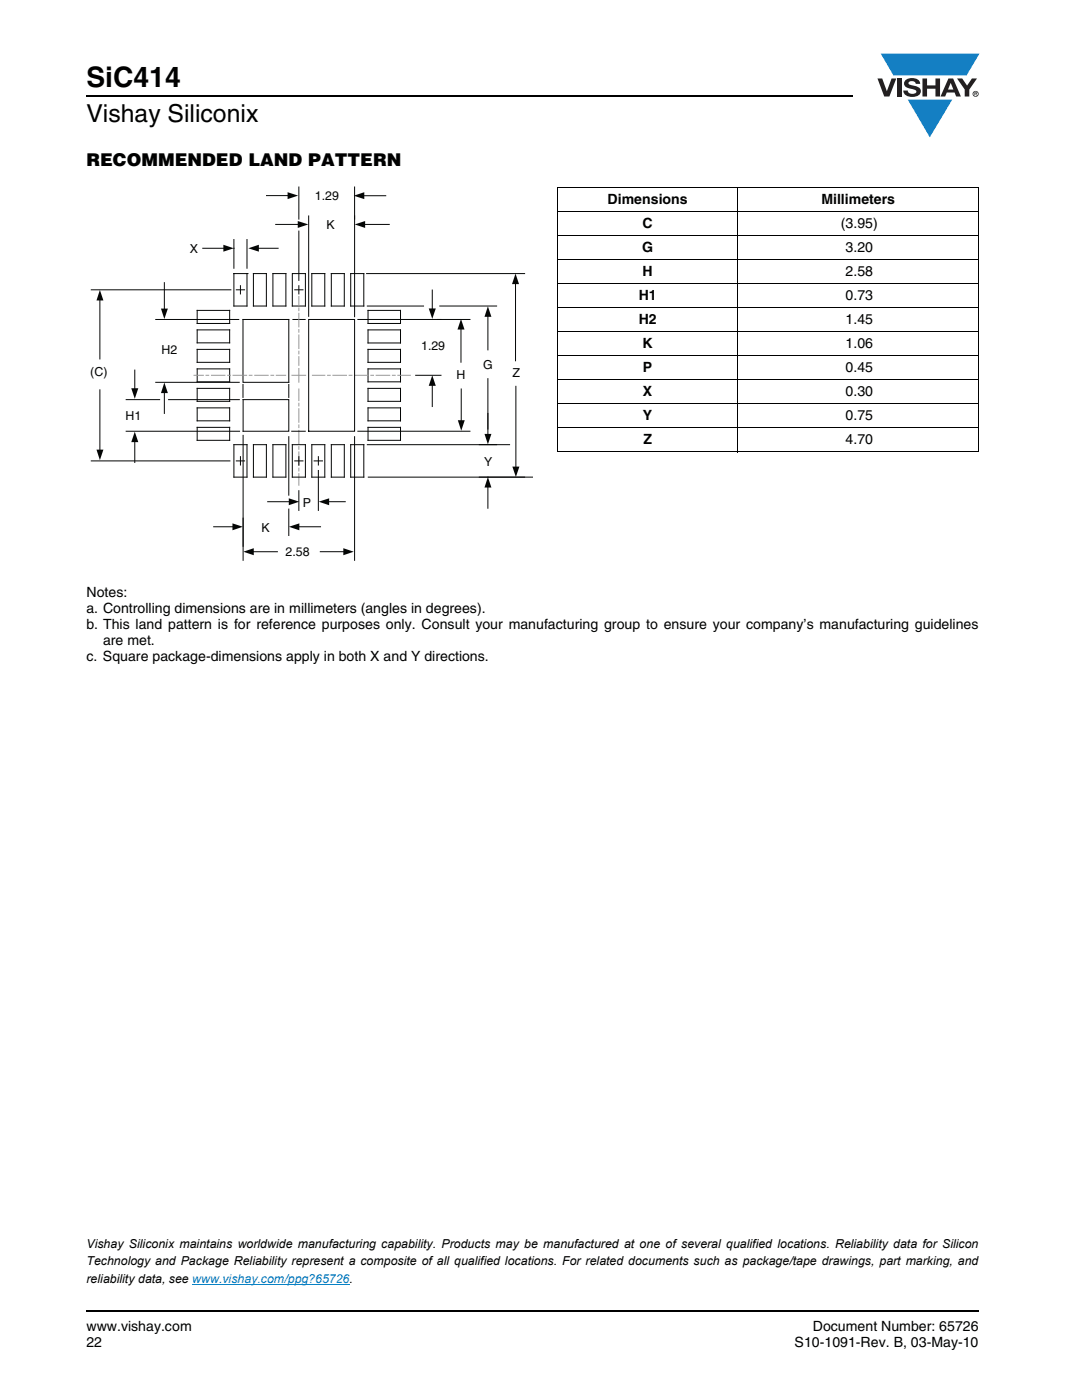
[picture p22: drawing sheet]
<svg xmlns="http://www.w3.org/2000/svg" width="216mm" height="279mm" viewBox="0 0 216 279" stroke-linecap="round" stroke-linejoin="round" font-family="sans-serif">
<defs><g id="words">
<text font-size="5.6" x="17.3" y="17.4">SiC414</text>
<text font-size="4.9" x="17.3" y="24.4">Vishay Siliconix</text>
<text font-size="3.5" x="17.3" y="33">RECOMMENDED LAND PATTERN</text>
<g font-size="2.8">
<text x="121.2" y="40.6">Dimensions</text>
<text x="163.9" y="40.6">Millimeters</text>
<text x="128.2" y="45.4">C</text>
<text x="167.8" y="45.4">(3.95)</text>
<text x="128.1" y="50.2">G</text>
<text x="168.7" y="50.2">3.20</text>
<text x="127.4" y="59.8">H1</text>
<text x="128.2" y="55">H</text>
<text x="168.7" y="55">2.58</text>
<text x="168.7" y="59.8">0.73</text>
<text x="127.4" y="64.6">H2</text>
<text x="168.7" y="64.6">1.45</text>
<text x="128.2" y="69.4">K</text>
<text x="168.7" y="69.4">1.06</text>
<text x="128.3" y="74.2">P</text>
<text x="168.7" y="74.2">0.45</text>
<text x="128.3" y="79">X</text>
<text x="128.3" y="83.8">Y</text>
<text x="168.7" y="79">0.30</text>
<text x="168.7" y="83.8">0.75</text>
<text x="128.4" y="88.6">Z</text>
<text x="168.7" y="88.6">4.70</text>
<text x="17.3" y="119.1">Notes:</text>
<text x="17.3" y="122.3">a. Controlling dimensions are in millimeters (angles in degrees).</text>
<text x="17.3" y="125.5">b. This land pattern is for reference purposes only. Consult your manufacturing group to ensure your company’s manufacturing guidelines</text>
<text x="17.3" y="131.8">c. Square package-dimensions apply in both X and Y directions.</text>
<text x="20.6" y="128.7">are met.</text>
<text x="17.3" y="265.6">www.vishay.com</text>
<text x="17.3" y="268.8">22</text>
<text x="158.6" y="268.8">S10-1091-Rev. B, 03-May-10</text>
<text x="162.2" y="265.6">Document Number: 65726</text>
</g>
<g font-size="2.5" fill="#040605">
<text x="62.8" y="40">1.29</text>
<text x="65.1" y="45.8">K</text>
<text x="37.9" y="50.5">X</text>
<text x="32.2" y="70.6">H2</text>
<text x="84" y="69.9">1.29</text>
<text x="18" y="75">(C)</text>
<text x="91.1" y="75.7">H</text>
<text x="96.4" y="73.7">G</text>
<text x="102.2" y="75.3">Z</text>
<text x="25.1" y="83.9">H1</text>
<text x="96.6" y="93">Y</text>
<text x="60.4" y="101.1">P</text>
<text x="52.2" y="106.1">K</text>
<text x="57" y="111">2.58</text>
</g>
<g font-size="2.5">
<text x="17.3" y="249">Vishay Siliconix maintains worldwide manufacturing capability. Products may be manufactured at one of several qualified locations. Reliability data for Silicon</text>
<text x="17.3" y="252.5">Technology and Package Reliability represent a composite of all qualified locations. For related documents such as package/tape drawings, part marking, and</text>
<text x="17.3" y="256">reliability data, see www.vishay.com/ppg?65726.</text>
</g>
</g></defs>
<path d="M17.1 18.9h.2v.3h-.2zM17.1 261.5h.2v.4h-.2z" fill="#000"/>
<path d="M17.3 19.1h152.9M17.3 261.7h178.1" fill="none" stroke="#000" stroke-width=".36"/>
<path d="M175.1 10.7h20.4v16.7h-20.4z" fill="#fff"/>
<g fill="#147fc3">
<path d="M175.7 10.7h19.7l-2.5 4.4h-1.1h-13.5z"/>
<path d="M181.1 19.9h8.9l-4.5 7.5z"/>
</g>
<g fill="#231f20">
<path d="M175.1 15.7h.9l1 2.5 .9-2.5h.9l-1.3 3.6h-1.1z"/>
<path d="M179 15.7h.9v3.6h-.9z"/>
<path d="M180.7 16a2.1 2.1 0 0 1 2.8 .3l.1 .4h-.9a.79 .79 0 0 0-.7-.5 .79 .79 0 0 0-.7 .4l.2 .3 1 .2a1.08 1.08 0 0 1 1.2 1.1 1.08 1.08 0 0 1-1.1 1.1 1.73 1.73 0 0 1-2.3-1.2h.8a.96 .96 0 0 0 .8 .6 .96 .96 0 0 0 1-.4 1.31 1.31 0 0 0-1.3-.6 1.03 1.03 0 0 1-1-.6 1.03 1.03 0 0 1 .1-1.1z"/>
<path d="M184.1 15.7h.9v1.3h1.7v-1.3h.9v3.6h-.9v-1.6h-1.7v1.6h-.9z"/>
<path d="M191 15.7h1l1 1.4 .9-1.4h1.1l-1.6 2.2v1.4h-.9v-1.4z"/>
<path d="M189.7 16.5l.5 1.4h-1zM189.2 15.7l-1.5 3.6h.9l.3-.8h1.6l.3 .8h.9l-1.5-3.6z"/>
<path d="M194.2 18.7a.46 .46 0 0 1 .9 0 .46 .46 0 0 1-.9 0zM194.1 18.7a.6 .6 0 0 0 1.2 0 .6 .6 0 0 0-1.2 0z"/>
<path d="M194.6 18.5h.2v.2h-.2zM194.4 18.4v.7h.2v-.3l.4 .3-.2-.3 .1-.2v-.2z"/>
</g>
<path d="M38.4 256.3h31.3" fill="none" stroke="#007ec4" stroke-width=".2"/>
<path d="M18 37.2h88.3v74.7h-88.3z" fill="#fff"/>
<g fill="none" stroke="#040605" stroke-width=".2">
<path d="M39.3 69.7h6.5v2.6h-6.5zM39.3 61.9h6.5v2.7h-6.5zM39.3 65.8h6.5v2.6h-6.5zM39.3 77.5h6.5v2.6h-6.5zM73.4 69.7h6.5v2.6h-6.5zM73.4 65.8h6.5v2.6h-6.5zM73.4 61.9h6.5v2.7h-6.5zM73.4 77.5h6.5v2.6h-6.5zM73.4 73.6h6.5v2.6h-6.5zM39.3 81.4h6.5v2.6h-6.5zM39.3 85.3h6.5v2.6h-6.5zM48.5 86.9v24.9"/>
<path d="M70.8 87.2v24.6M73.4 85.3h6.5v2.6h-6.5zM73.4 81.4h6.5v2.6h-6.5zM50.5 110.1h4.9"/>
</g>
<path d="M48.6 110.1l2-.7v1.4z" fill="#040605"/>
<path d="M63.9 110.1h4.8" fill="none" stroke="#040605" stroke-width=".2"/>
<path d="M68.5 109.4l2.1 .7-2.1 .7z" fill="#040605"/>
<path d="M46.7 47.8v5.7M49.3 47.8v5.7M51.5 49.5h4M48.5 76.7v2.6M57.6 76.7v2.6" fill="none" stroke="#040605" stroke-width=".2"/>
<path d="M49.6 49.5l2.1-.7v1.4z" fill="#040605"/>
<path d="M40.5 49.5h4.2" fill="none" stroke="#040605" stroke-width=".2"/>
<path d="M44.6 48.8l2 .7-2 .7z" fill="#040605"/>
<path d="M46.7 54.6h.1M46.7 49.5h.1M49.3 54.6h.1M59.6 97.9v4M63.5 93.9v8M53.4 100.1h4.4" fill="none" stroke="#040605" stroke-width=".2"/>
<path d="M57.6 99.4l2.1 .7-2.1 .7z" fill="#040605"/>
<path d="M65.5 100.1h3.4" fill="none" stroke="#040605" stroke-width=".2"/>
<path d="M63.6 100.1l2.1-.7v1.4z" fill="#040605"/>
<path d="M57.6 87.1v11.7M42.6 105.1h4M48.5 103.4v5.6" fill="none" stroke="#040605" stroke-width=".2"/>
<path d="M46.4 104.5l2.1 .6-2.1 .7z" fill="#040605"/>
<path d="M59.6 105.1h4.4" fill="none" stroke="#040605" stroke-width=".2"/>
<path d="M57.6 105.1l2.1-.6v1.3z" fill="#040605"/>
<path d="M53.2 39h4.4M70.8 37.3v6.4M58.3 54.6h2.6v6.5h-2.6zM59.6 57v1.7M39.3 73.6h6.5v2.6h-6.5zM48.5 63.8h9.1v12.5h-9.1zM58.4 63.8h2.5M58.2 86.1h2.7M57.6 101.6v5.3" fill="none" stroke="#040605" stroke-width=".2"/>
<g fill="none" stroke="#969797" stroke-width=".2">
<path d="M58.3 74.9h2.7M59.6 73.5v2.8M59.6 77.6v2.3M62.3 74.9h2.5M65.4 74.9h.5M66.4 74.9h2.7M69.7 74.9h.5M70.8 74.9h2.6M74 74.9h.5M75.1 74.9h2.7M78.3 74.9h.6M79.4 74.9h2.5"/>
<path d="M59.6 80.5v.5M59.6 81.6v2.7M59.6 84.8v.5M59.6 85.9v2.7M59.6 89.1v.6M59.6 90.2v2.7M59.6 93.4v.6M59.6 94.5v2.3"/>
</g>
<path d="M57.4 38.4l2.1 .6-2.1 .7z" fill="#040605"/>
<path d="M72.5 39.1h4.5" fill="none" stroke="#040605" stroke-width=".2"/>
<path d="M70.6 39.1l2.1-.7v1.3z" fill="#040605"/>
<path d="M59.6 37.3v6.4M61.6 43.1v20M72.7 44.8h5" fill="none" stroke="#040605" stroke-width=".2"/>
<path d="M70.8 44.8l2.1-.7v1.4z" fill="#040605"/>
<path d="M55 44.8h4.6" fill="none" stroke="#040605" stroke-width=".2"/>
<path d="M59.4 44.1l2.1 .7-2.1 .7z" fill="#040605"/>
<path d="M70.8 43.1v20.1M73.3 61.1h11.2M97.4 63v6.8M73.3 88.7h25.8" fill="none" stroke="#040605" stroke-width=".2"/>
<path d="M97.4 61.1l.7 2.1h-1.4z" fill="#040605"/>
<path d="M58.8 57.8h1.7M33.6 79.8h14.2M87.8 61.1h11.3M97.4 75.6v10M25.2 86.1h22.6M26.9 88.1v4.2" fill="none" stroke="#040605" stroke-width=".2"/>
<g fill="none" stroke="#969797" stroke-width=".2">
<path d="M59.6 59.2v1.7M38.7 74.9h1.9M41.1 74.9h.5M42.2 74.9h2.7M45.4 74.9h.6M46.5 74.9h2.7M49.7 74.9h.6M50.8 74.9h2.7M54.1 74.9h.5M55.1 74.9h1.9M59.6 61.5v.5M59.6 62.5v2.7"/>
<path d="M59.6 65.8v.5M59.6 66.9v2.7M59.6 70.1v.5M59.6 71.2v1.7"/>
</g>
<path d="M26.9 86.2l.7 2h-1.4z" fill="#040605"/>
<path d="M26.9 73.9v3.8" fill="none" stroke="#040605" stroke-width=".2"/>
<path d="M26.2 77.5h1.4l-.7 2.1z" fill="#040605"/>
<path d="M32.8 56.4v5.4M25.2 79.8h6.7M31.1 63.8h16.5M31.1 76.3h16.6M48.5 79.8h9.1v6.3h-9.1zM61.6 63.8h9.2v22.3h-9.2z" fill="none" stroke="#040605" stroke-width=".2"/>
<path d="M32.1 61.6h1.4l-.7 2.1z" fill="#040605"/>
<path d="M32.8 78.3v4.2" fill="none" stroke="#040605" stroke-width=".2"/>
<path d="M32.8 76.3l.7 2.2h-1.4z" fill="#040605"/>
<path d="M71.4 63.8h16.6M82.9 74.9h5.1M86.3 76.8v4.3" fill="none" stroke="#040605" stroke-width=".2"/>
<path d="M86.3 74.9l.7 2.1h-1.4z" fill="#040605"/>
<path d="M86.3 57.9v3.8" fill="none" stroke="#040605" stroke-width=".2"/>
<path d="M85.6 61.6h1.4l-.7 2z" fill="#040605"/>
<path d="M87.3 63.8h6.5M92 65.6v6.7M71.4 86.1h22.4" fill="none" stroke="#040605" stroke-width=".2"/>
<path d="M92 63.7l.7 2.1h-1.4z" fill="#040605"/>
<path d="M92 77.6v6.4" fill="none" stroke="#040605" stroke-width=".2"/>
<path d="M91.4 83.9h1.3l-.7 2.1z" fill="#040605"/>
<path d="M95.6 88.7h6.1M95.6 95.2h10.7M97.4 82.5v4.3" fill="none" stroke="#040605" stroke-width=".2"/>
<path d="M96.7 86.6h1.4l-.7 2.1z" fill="#040605"/>
<path d="M97.4 97.1v4.3" fill="none" stroke="#040605" stroke-width=".2"/>
<path d="M97.4 95.2l.7 2.1h-1.4z" fill="#040605"/>
<g fill="none" stroke="#040605" stroke-width=".2">
<path d="M18.2 57.8h27.9M19.9 59.8v11.8M46.7 54.6h2.6v6.5h-2.6zM47.2 57.8h1.6M48 57v1.7M50.6 54.6h2.6v6.5h-2.6zM54.5 54.6h2.5v6.5h-2.5zM59.6 46.1v9.9M62.2 54.6h2.6v6.5h-2.6zM66.1 54.6h2.6v6.5h-2.6zM70 54.6h2.6v6.5h-2.6zM18.2 92h27.7"/>
<path d="M97.4 95.2h.1"/>
</g>
<path d="M19.9 57.9l.7 2.1h-1.3z" fill="#040605"/>
<path d="M19.9 77.8v12.1" fill="none" stroke="#040605" stroke-width=".2"/>
<path d="M19.3 89.7h1.3l-.7 2.1z" fill="#040605"/>
<g fill="none" stroke="#040605" stroke-width=".2">
<path d="M73.1 54.6h31.6M102.9 77.1v16.2M46.7 88.7h2.6v6.5h-2.6zM47.2 92h1.6M48 91.1v1.7M50.6 88.7h2.6v6.5h-2.6zM54.5 88.7h2.5v6.5h-2.5zM58.3 88.7h2.6v6.5h-2.6zM58.8 92h1.7M59.6 91.1v1.7M62.2 88.7h2.6v6.5h-2.6zM62.7 92h1.6"/>
<path d="M63.5 91.1v1.7M66.1 88.7h2.6v6.5h-2.6zM70 88.7h2.6v6.5h-2.6zM73.5 95.2h31.2"/>
</g>
<path d="M102.2 93.1h1.4l-.7 2.1z" fill="#040605"/>
<path d="M102.9 56.5v15.5" fill="none" stroke="#040605" stroke-width=".2"/>
<path d="M102.9 54.6l.7 2.1h-1.4z" fill="#040605"/>
<g fill="none" stroke="#000" stroke-width=".2">
<path d="M111.2 37.4h84.1M111.3 37.5v52.6M147.2 37.3v53M195.3 37.5v52.6M111.2 42.2h84.1M111.2 47h84.1M111.2 51.8h84.1M111.2 56.6h84.1M111.2 61.4h84.1M111.2 66.2h84.1M111.2 71h84.1M111.2 75.8h84.1"/>
<path d="M111.2 80.6h84.1M111.2 85.4h84.1M111.2 90.2h84.1"/>
</g>
<use href="#words"/>
</svg>
